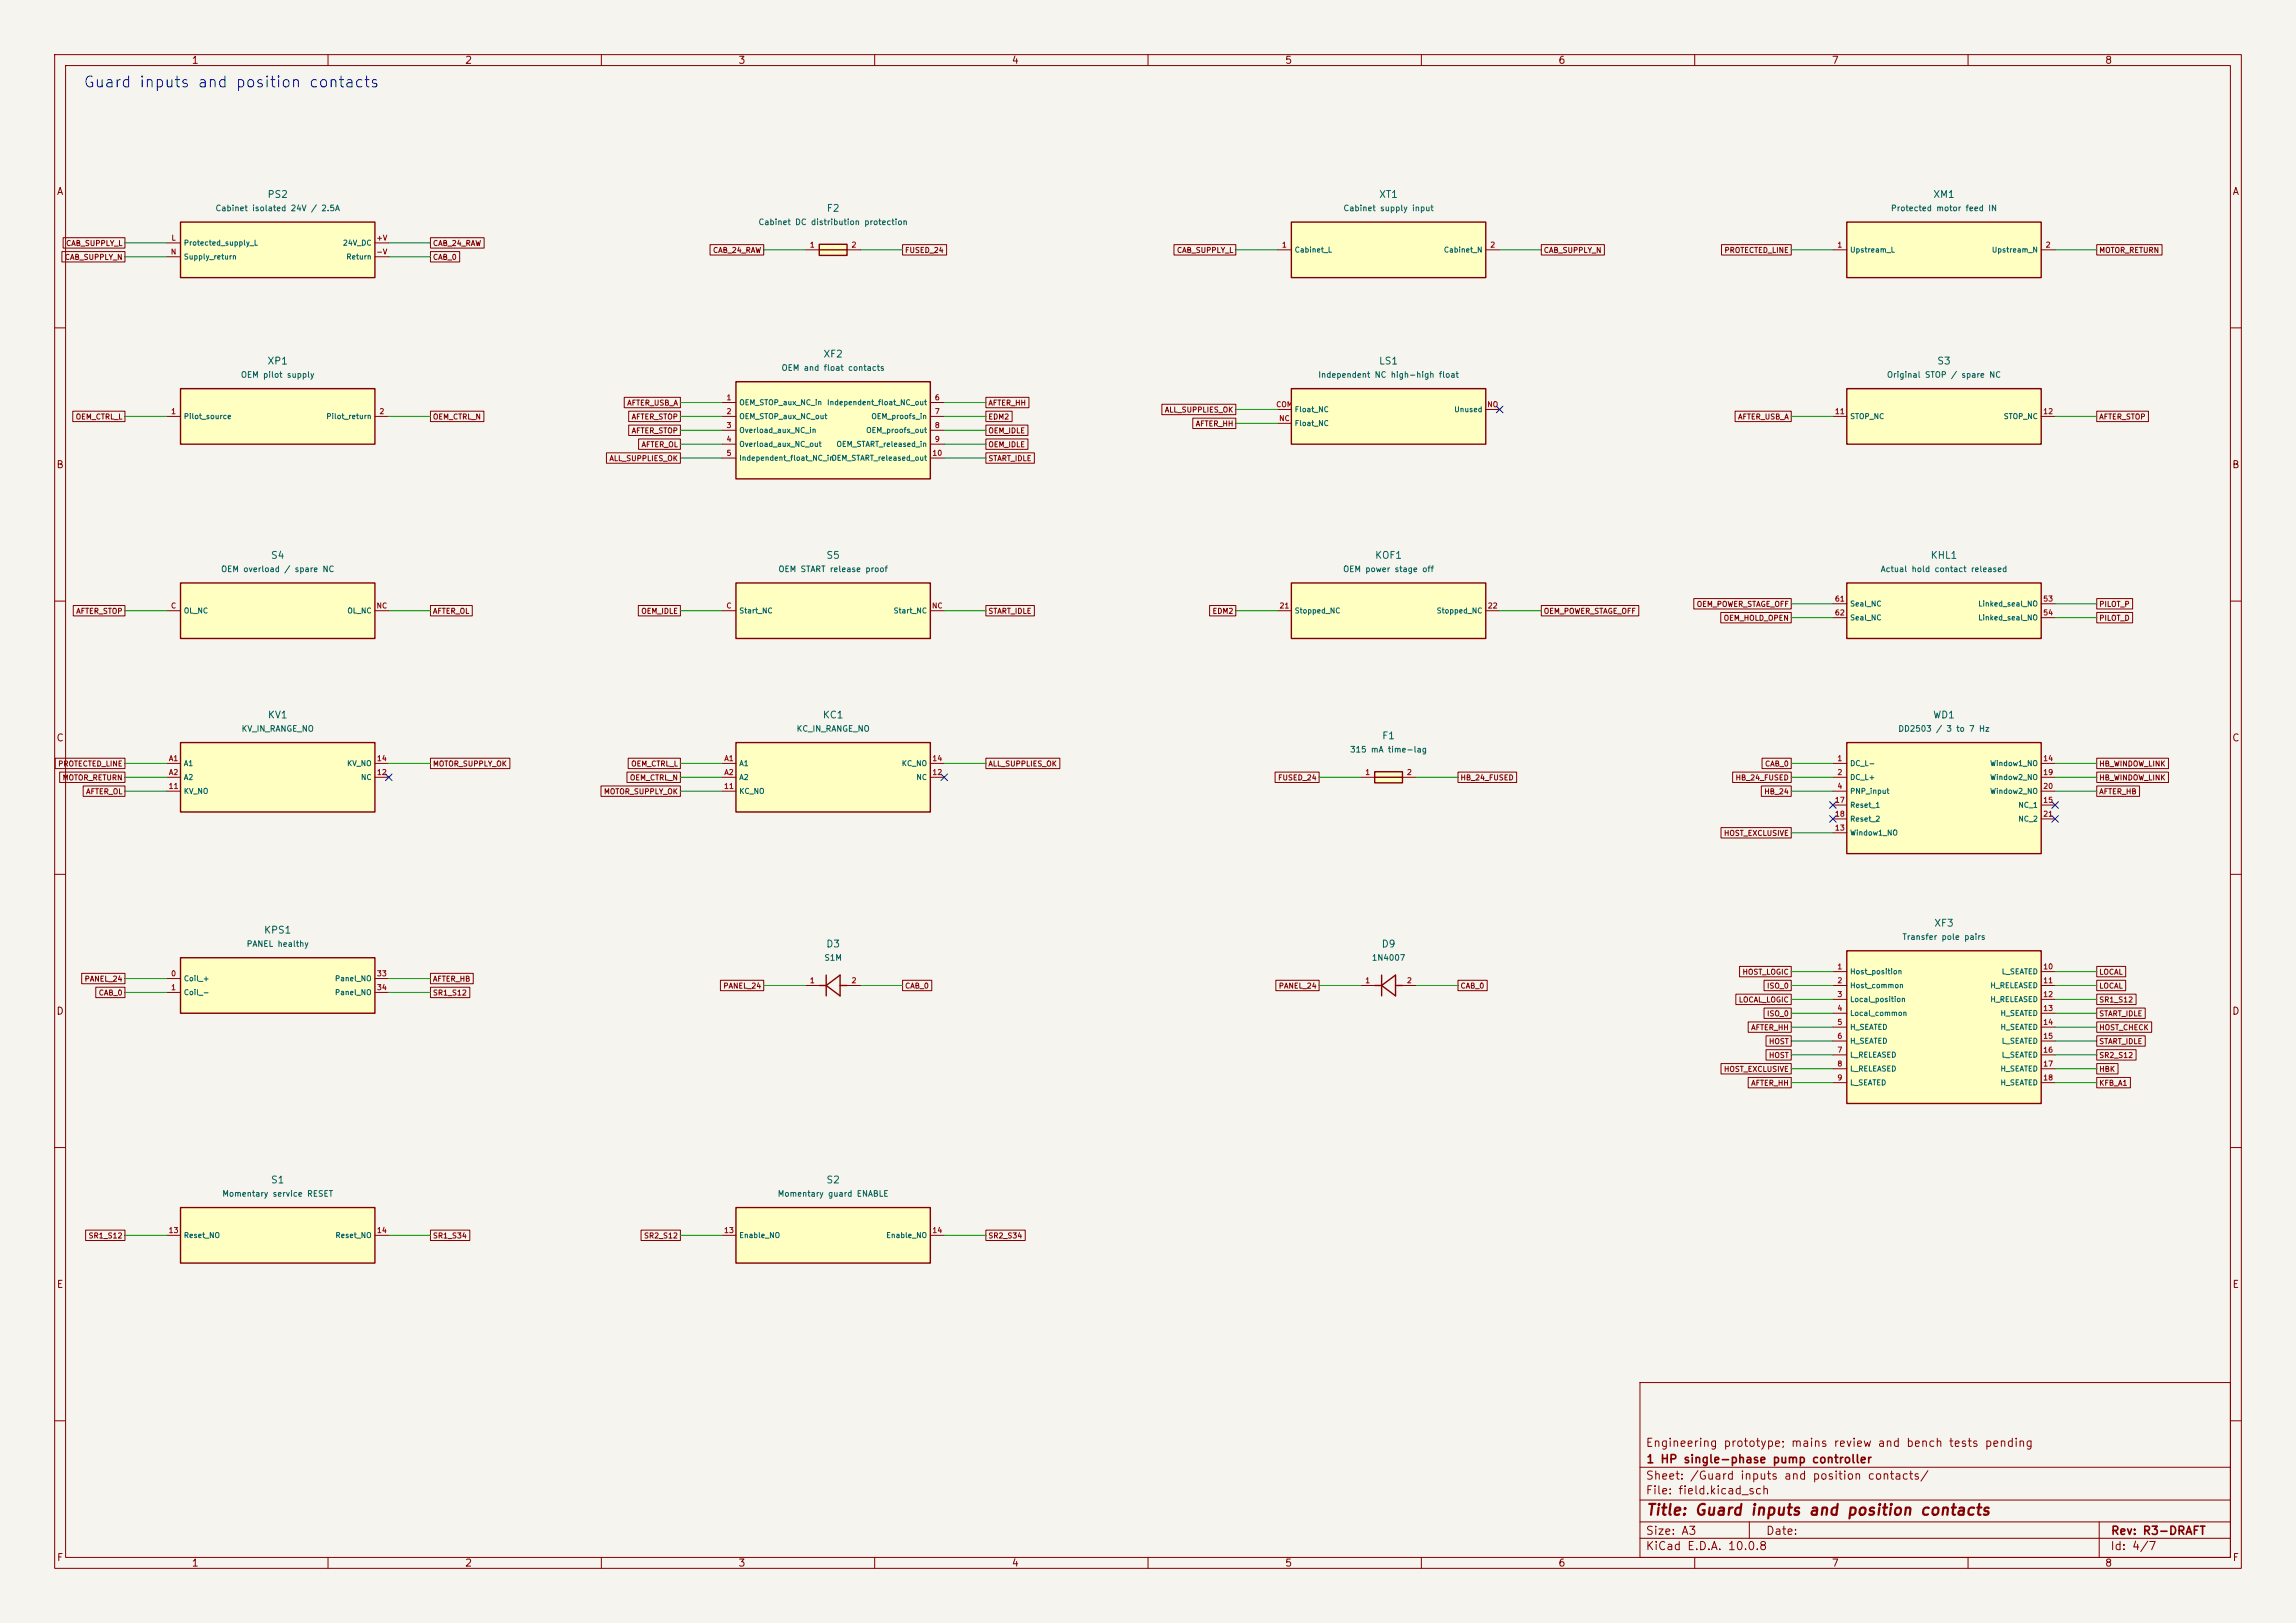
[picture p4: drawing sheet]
<svg xmlns="http://www.w3.org/2000/svg" width="420mm" height="297mm" viewBox="0 0 420 297" stroke-linecap="round" stroke-linejoin="round" font-family="sans-serif">
<defs><g id="words">
<text font-size="2" fill="#0000c2" x="15.1" y="16.5">Guard inputs and position contacts</text>
<text font-size="2" fill="#840000" x="301" y="277.8">Title: Guard inputs and position contacts</text>
<g font-size="1.5" fill="#840000">
<text x="300.9" y="265.1">Engineering prototype; mains review and bench tests pending</text>
<text x="301" y="268.1">1 HP single-phase pump controller</text>
<text x="300.9" y="273.8">File: field.kicad_sch</text>
<text x="300.9" y="271.1">Sheet: /Guard inputs and position contacts/</text>
<text x="300.9" y="281.2">Size: A3</text>
<text x="322.9" y="281.2">Date:</text>
<text x="386" y="281.2">Rev: R3-DRAFT</text>
<text x="300.9" y="284">KiCad E.D.A. 10.0.8</text>
<text x="385.9" y="284">Id: 4/7</text>
</g>
<g font-size="1.3" fill="#840000">
<text x="35" y="12">1</text>
<text x="85" y="12">2</text>
<text x="135" y="12">3</text>
<text x="185" y="12">4</text>
<text x="235" y="12">5</text>
<text x="285" y="12">6</text>
<text x="335" y="12">7</text>
<text x="385" y="12">8</text>
<text x="10.3" y="36">A</text>
<text x="408.3" y="36">A</text>
<text x="10.2" y="86">B</text>
<text x="408.2" y="86">B</text>
<text x="10.2" y="136">C</text>
<text x="408.2" y="136">C</text>
<text x="10.2" y="186">D</text>
<text x="408.2" y="186">D</text>
<text x="10.3" y="236">E</text>
<text x="408.3" y="236">E</text>
<text x="10.3" y="286">F</text>
<text x="35" y="287">1</text>
<text x="85" y="287">2</text>
<text x="135" y="287">3</text>
<text x="185" y="287">4</text>
<text x="235" y="287">5</text>
<text x="285" y="287">6</text>
<text x="335" y="287">7</text>
<text x="385" y="287">8</text>
<text x="408.3" y="286">F</text>
</g>
<g font-size="1.3" fill="#006464">
<text x="48.8" y="36.5">PS2</text>
<text x="151.1" y="39.1">F2</text>
<text x="252.2" y="36.5">XT1</text>
<text x="353.5" y="36.5">XM1</text>
<text x="150.5" y="65.7">XF2</text>
<text x="48.8" y="67">XP1</text>
<text x="252.1" y="67">LS1</text>
<text x="354.3" y="67">S3</text>
<text x="49.5" y="102.6">S4</text>
<text x="151.1" y="102.6">S5</text>
<text x="251.4" y="102.6">KOF1</text>
<text x="353.1" y="102.6">KHL1</text>
<text x="48.9" y="131.8">KV1</text>
<text x="150.4" y="131.8">KC1</text>
<text x="353.5" y="131.8">WD1</text>
<text x="252.7" y="135.6">F1</text>
<text x="48.2" y="171.1">KPS1</text>
<text x="151" y="173.7">D3</text>
<text x="252.6" y="173.7">D9</text>
<text x="353.7" y="169.9">XF3</text>
<text x="49.5" y="216.9">S1</text>
<text x="151.1" y="216.9">S2</text>
</g>
<g font-size="1.1" fill="#006464">
<text x="39.3" y="38.9">Cabinet isolated 24V / 2.5A</text>
<text x="138.6" y="41.4">Cabinet DC distribution protection</text>
<text x="245.6" y="38.9">Cabinet supply input</text>
<text x="345.8" y="38.9">Protected motor feed IN</text>
<text x="44" y="69.4">OEM pilot supply</text>
<text x="142.9" y="68.1">OEM and float contacts</text>
<text x="241" y="69.4">Independent NC high-high float</text>
<text x="345.1" y="69.4">Original STOP / spare NC</text>
<text x="40.3" y="104.9">OEM overload / spare NC</text>
<text x="142.3" y="104.9">OEM START release proof</text>
<text x="245.6" y="104.9">OEM power stage off</text>
<text x="343.9" y="104.9">Actual hold contact released</text>
<text x="44.1" y="134.1">KV_IN_RANGE_NO</text>
<text x="145.6" y="134.1">KC_IN_RANGE_NO</text>
<text x="246.9" y="138">315 mA time-lag</text>
<text x="347.1" y="134.1">DD2503 / 3 to 7 Hz</text>
<text x="45" y="173.5">PANEL healthy</text>
<text x="347.9" y="172.2">Transfer pole pairs</text>
<text x="150.7" y="176.1">S1M</text>
<text x="250.8" y="176.1">1N4007</text>
<text x="40.6" y="219.2">Momentary service RESET</text>
<text x="142.2" y="219.2">Momentary guard ENABLE</text>
</g>
<g font-size="1" fill="#840000">
<text x="11.8" y="47.8">CAB_SUPPLY_N</text>
<text x="12" y="45.2">CAB_SUPPLY_L</text>
<text x="79.1" y="45.2">CAB_24_RAW</text>
<text x="79.1" y="47.8">CAB_0</text>
<text x="130.3" y="46.5">CAB_24_RAW</text>
<text x="165.5" y="46.5">FUSED_24</text>
<text x="215.2" y="46.5">CAB_SUPPLY_L</text>
<text x="282.3" y="46.5">CAB_SUPPLY_N</text>
<text x="315.3" y="46.5">PROTECTED_LINE</text>
<text x="383.9" y="46.5">MOTOR_RETURN</text>
<text x="13.8" y="77">OEM_CTRL_L</text>
<text x="79.1" y="77">OEM_CTRL_N</text>
<text x="114.6" y="74.4">AFTER_USB_A</text>
<text x="115.4" y="77">AFTER_STOP</text>
<text x="180.7" y="74.4">AFTER_HH</text>
<text x="180.7" y="77">EDM2</text>
<text x="213" y="75.7">ALL_SUPPLIES_OK</text>
<text x="317.8" y="77">AFTER_USB_A</text>
<text x="383.9" y="77">AFTER_STOP</text>
<text x="115.4" y="79.5">AFTER_STOP</text>
<text x="117.3" y="82.1">AFTER_OL</text>
<text x="180.7" y="79.5">OEM_IDLE</text>
<text x="180.7" y="82.1">OEM_IDLE</text>
<text x="218.6" y="78.3">AFTER_HH</text>
<text x="111.4" y="84.6">ALL_SUPPLIES_OK</text>
<text x="180.7" y="84.6">START_IDLE</text>
<text x="13.8" y="112.5">AFTER_STOP</text>
<text x="79.1" y="112.5">AFTER_OL</text>
<text x="117.2" y="112.5">OEM_IDLE</text>
<text x="180.7" y="112.5">START_IDLE</text>
<text x="221.7" y="112.5">EDM2</text>
<text x="282.3" y="112.5">OEM_POWER_STAGE_OFF</text>
<text x="310.3" y="111.3">OEM_POWER_STAGE_OFF</text>
<text x="315.2" y="113.8">OEM_HOLD_OPEN</text>
<text x="383.9" y="113.8">PILOT_D</text>
<text x="383.9" y="111.3">PILOT_P</text>
<text x="10.5" y="140.5">PROTECTED_LINE</text>
<text x="11.4" y="143">MOTOR_RETURN</text>
<text x="79.1" y="140.5">MOTOR_SUPPLY_OK</text>
<text x="115.1" y="143">OEM_CTRL_N</text>
<text x="115.4" y="140.5">OEM_CTRL_L</text>
<text x="180.7" y="140.5">ALL_SUPPLIES_OK</text>
<text x="233.7" y="143">FUSED_24</text>
<text x="267.1" y="143">HB_24_FUSED</text>
<text x="317.4" y="143">HB_24_FUSED</text>
<text x="322.8" y="140.5">CAB_0</text>
<text x="383.9" y="140.5">HB_WINDOW_LINK</text>
<text x="383.9" y="143">HB_WINDOW_LINK</text>
<text x="15.7" y="145.6">AFTER_OL</text>
<text x="110.4" y="145.6">MOTOR_SUPPLY_OK</text>
<text x="322.6" y="145.6">HB_24</text>
<text x="383.9" y="145.6">AFTER_HB</text>
<text x="315.3" y="153.2">HOST_EXCLUSIVE</text>
<text x="15.4" y="179.9">PANEL_24</text>
<text x="79.1" y="179.9">AFTER_HB</text>
<text x="318.6" y="178.6">HOST_LOGIC</text>
<text x="383.9" y="178.6">LOCAL</text>
<text x="18" y="182.4">CAB_0</text>
<text x="79.1" y="182.4">SR1_S12</text>
<text x="132.2" y="181.1">PANEL_24</text>
<text x="165.5" y="181.1">CAB_0</text>
<text x="233.8" y="181.1">PANEL_24</text>
<text x="267.1" y="181.1">CAB_0</text>
<text x="318" y="183.7">LOCAL_LOGIC</text>
<text x="323.1" y="181.1">ISO_0</text>
<text x="383.9" y="181.1">LOCAL</text>
<text x="383.9" y="183.7">SR1_S12</text>
<text x="320.2" y="188.7">AFTER_HH</text>
<text x="323.1" y="186.2">ISO_0</text>
<text x="323.5" y="191.3">HOST</text>
<text x="383.9" y="191.3">START_IDLE</text>
<text x="383.9" y="186.2">START_IDLE</text>
<text x="383.9" y="188.7">HOST_CHECK</text>
<text x="315.3" y="196.4">HOST_EXCLUSIVE</text>
<text x="323.5" y="193.8">HOST</text>
<text x="383.9" y="193.8">SR2_S12</text>
<text x="383.9" y="196.4">HBK</text>
<text x="320.2" y="198.9">AFTER_HH</text>
<text x="383.9" y="198.9">KFB_A1</text>
<text x="16.1" y="226.8">SR1_S12</text>
<text x="79.1" y="226.8">SR1_S34</text>
<text x="117.7" y="226.8">SR2_S12</text>
<text x="180.7" y="226.8">SR2_S34</text>
</g>
<g font-size="1" fill="#a90000">
<text x="31.2" y="46.8">N</text>
<text x="31.3" y="44.3">L</text>
<text x="68.8" y="44.3">+V</text>
<text x="68.8" y="46.8">-V</text>
<text x="148" y="45.5">1</text>
<text x="155.7" y="45.5">2</text>
<text x="234.4" y="45.5">1</text>
<text x="272.5" y="45.5">2</text>
<text x="336" y="45.5">1</text>
<text x="374.1" y="45.5">2</text>
<text x="31.2" y="76">1</text>
<text x="69.3" y="76">2</text>
<text x="132.8" y="73.5">1</text>
<text x="132.8" y="76">2</text>
<text x="170.9" y="73.5">6</text>
<text x="170.9" y="76">7</text>
<text x="233.3" y="74.7">COM</text>
<text x="233.9" y="77.3">NC</text>
<text x="272" y="74.7">NO</text>
<text x="335.6" y="76">11</text>
<text x="373.7" y="76">12</text>
<text x="132.8" y="78.5">3</text>
<text x="132.8" y="81.1">4</text>
<text x="132.8" y="83.6">5</text>
<text x="170.5" y="83.6">10</text>
<text x="170.9" y="78.5">8</text>
<text x="170.9" y="81.1">9</text>
<text x="31.2" y="111.6">C</text>
<text x="68.8" y="111.6">NC</text>
<text x="132.8" y="111.6">C</text>
<text x="170.4" y="111.6">NC</text>
<text x="234" y="111.6">21</text>
<text x="272.1" y="111.6">22</text>
<text x="335.6" y="110.3">61</text>
<text x="335.6" y="112.8">62</text>
<text x="373.7" y="110.3">53</text>
<text x="373.7" y="112.8">54</text>
<text x="30.8" y="139.5">A1</text>
<text x="30.8" y="142">A2</text>
<text x="68.9" y="142">12</text>
<text x="68.9" y="139.5">14</text>
<text x="132.4" y="139.5">A1</text>
<text x="132.4" y="142">A2</text>
<text x="170.5" y="142">12</text>
<text x="170.5" y="139.5">14</text>
<text x="249.6" y="142">1</text>
<text x="257.3" y="142">2</text>
<text x="336" y="139.5">1</text>
<text x="336" y="142">2</text>
<text x="373.7" y="139.5">14</text>
<text x="373.7" y="142">19</text>
<text x="30.8" y="144.6">11</text>
<text x="132.4" y="144.6">11</text>
<text x="335.6" y="147.1">17</text>
<text x="335.6" y="149.7">18</text>
<text x="336" y="144.6">4</text>
<text x="373.7" y="147.1">15</text>
<text x="373.7" y="144.6">20</text>
<text x="373.7" y="149.7">21</text>
<text x="335.6" y="152.2">13</text>
<text x="31.2" y="178.9">0</text>
<text x="68.9" y="178.9">33</text>
<text x="336" y="177.6">1</text>
<text x="373.7" y="177.6">10</text>
<text x="31.2" y="181.4">1</text>
<text x="68.9" y="181.4">34</text>
<text x="148" y="180.1">1</text>
<text x="155.7" y="180.1">2</text>
<text x="249.6" y="180.1">1</text>
<text x="257.3" y="180.1">2</text>
<text x="336" y="180.1">2</text>
<text x="336" y="182.7">3</text>
<text x="336" y="185.2">4</text>
<text x="373.7" y="180.1">11</text>
<text x="373.7" y="182.7">12</text>
<text x="373.7" y="185.2">13</text>
<text x="336" y="187.8">5</text>
<text x="336" y="190.3">6</text>
<text x="373.7" y="187.8">14</text>
<text x="373.7" y="190.3">15</text>
<text x="336" y="192.8">7</text>
<text x="336" y="195.4">8</text>
<text x="336" y="197.9">9</text>
<text x="373.7" y="192.8">16</text>
<text x="373.7" y="195.4">17</text>
<text x="373.7" y="197.9">18</text>
<text x="30.8" y="225.9">13</text>
<text x="68.9" y="225.9">14</text>
<text x="132.4" y="225.9">13</text>
<text x="170.5" y="225.9">14</text>
</g>
<g font-size="1" fill="#006464">
<text x="33.5" y="45.2">Protected_supply_L</text>
<text x="33.5" y="47.7">Supply_return</text>
<text x="62.6" y="45.2">24V_DC</text>
<text x="63.3" y="47.7">Return</text>
<text x="236.7" y="46.4">Cabinet_L</text>
<text x="264" y="46.4">Cabinet_N</text>
<text x="338.3" y="46.4">Upstream_L</text>
<text x="364.3" y="46.4">Upstream_N</text>
<text x="33.5" y="76.9">Pilot_source</text>
<text x="59.6" y="76.9">Pilot_return</text>
<text x="135.1" y="74.4">OEM_STOP_aux_NC_in</text>
<text x="135.1" y="76.9">OEM_STOP_aux_NC_out</text>
<text x="151.2" y="74.4">Independent_float_NC_out</text>
<text x="159.3" y="76.9">OEM_proofs_in</text>
<text x="236.7" y="75.6">Float_NC</text>
<text x="265.9" y="75.6">Unused</text>
<text x="338.3" y="76.9">STOP_NC</text>
<text x="366.4" y="76.9">STOP_NC</text>
<text x="135.1" y="79.5">Overload_aux_NC_in</text>
<text x="135.1" y="82">Overload_aux_NC_out</text>
<text x="152.9" y="82">OEM_START_released_in</text>
<text x="158.3" y="79.5">OEM_proofs_out</text>
<text x="236.7" y="78.2">Float_NC</text>
<text x="135.1" y="84.5">Independent_float_NC_in</text>
<text x="152" y="84.5">OEM_START_released_out</text>
<text x="33.5" y="112.5">OL_NC</text>
<text x="63.4" y="112.5">OL_NC</text>
<text x="135.1" y="112.5">Start_NC</text>
<text x="163.4" y="112.5">Start_NC</text>
<text x="236.7" y="112.5">Stopped_NC</text>
<text x="262.7" y="112.5">Stopped_NC</text>
<text x="338.3" y="111.2">Seal_NC</text>
<text x="338.3" y="113.7">Seal_NC</text>
<text x="361.8" y="111.2">Linked_seal_NO</text>
<text x="361.8" y="113.7">Linked_seal_NO</text>
<text x="33.5" y="140.4">A1</text>
<text x="33.5" y="143">A2</text>
<text x="63.4" y="140.4">KV_NO</text>
<text x="65.9" y="143">NC</text>
<text x="135.1" y="140.4">A1</text>
<text x="135.1" y="143">A2</text>
<text x="164.9" y="140.4">KC_NO</text>
<text x="167.5" y="143">NC</text>
<text x="338.3" y="140.4">DC_L-</text>
<text x="338.3" y="143">DC_L+</text>
<text x="363.9" y="140.4">Window1_NO</text>
<text x="363.9" y="143">Window2_NO</text>
<text x="33.5" y="145.5">KV_NO</text>
<text x="135.1" y="145.5">KC_NO</text>
<text x="338.3" y="145.5">PNP_input</text>
<text x="338.3" y="148">Reset_1</text>
<text x="363.9" y="145.5">Window2_NO</text>
<text x="369.1" y="148">NC_1</text>
<text x="338.3" y="153.1">Window1_NO</text>
<text x="338.3" y="150.6">Reset_2</text>
<text x="369.1" y="150.6">NC_2</text>
<text x="33.5" y="179.8">Coil_+</text>
<text x="61.2" y="179.8">Panel_NO</text>
<text x="338.3" y="178.5">Host_position</text>
<text x="366.1" y="178.5">L_SEATED</text>
<text x="33.5" y="182.3">Coil_-</text>
<text x="61.2" y="182.3">Panel_NO</text>
<text x="338.3" y="181.1">Host_common</text>
<text x="338.3" y="183.6">Local_position</text>
<text x="364" y="181.1">H_RELEASED</text>
<text x="364" y="183.6">H_RELEASED</text>
<text x="338.3" y="186.1">Local_common</text>
<text x="338.3" y="188.7">H_SEATED</text>
<text x="338.3" y="191.2">H_SEATED</text>
<text x="365.8" y="186.1">H_SEATED</text>
<text x="365.8" y="188.7">H_SEATED</text>
<text x="366.1" y="191.2">L_SEATED</text>
<text x="338.3" y="193.8">L_RELEASED</text>
<text x="338.3" y="196.3">L_RELEASED</text>
<text x="365.8" y="196.3">H_SEATED</text>
<text x="366.1" y="193.8">L_SEATED</text>
<text x="338.3" y="198.8">L_SEATED</text>
<text x="365.8" y="198.8">H_SEATED</text>
<text x="33.5" y="226.8">Reset_NO</text>
<text x="61.3" y="226.8">Reset_NO</text>
<text x="135.1" y="226.8">Enable_NO</text>
<text x="162" y="226.8">Enable_NO</text>
</g>
</g></defs>
<path d="M0 0h420v297h-420z" fill="#f5f4ef" stroke="#f5f4ef" stroke-width=".18"/>
<g fill="none" stroke="#840000" stroke-width=".18">
<path d="M10 10h400v277h-400zM12 12h396v273h-396zM60 10v2M110 10v2M160 10v2M210 10v2M260 10v2M310 10v2M360 10v2M10 60h2M408 60h2M10 110h2"/>
<path d="M408 110h2M10 160h2M408 160h2M10 210h2M408 210h2M300 253h108v32h-108zM10 260h2M300 278.5h108M300 274.5h108M300 268.5h108M320 278.5v3M384 278.5v6.5"/>
<path d="M408 260h2M60 285v2M110 285v2M160 285v2M210 285v2M260 285v2M300 281.5h108M310 285v2M360 285v2"/>
</g>
<path d="M33 106.7h35.6v10.1h-35.6z" fill="#ffffc2"/>
<path d="M33 106.7h35.6v10.1h-35.6z" fill="none" stroke="#840000" stroke-width=".25"/>
<path d="M30.5 111.8h2.5M68.6 111.8h2.5" fill="none" stroke="#840000" stroke-width=".18"/>
<path d="M337.8 71.1h35.6v10.2h-35.6z" fill="#ffffc2"/>
<path d="M337.8 71.1h35.6v10.2h-35.6z" fill="none" stroke="#840000" stroke-width=".25"/>
<path d="M335.3 76.2h2.5M373.4 76.2h2.5" fill="none" stroke="#840000" stroke-width=".18"/>
<path d="M337.8 40.6h35.6v10.2h-35.6z" fill="#ffffc2"/>
<path d="M337.8 40.6h35.6v10.2h-35.6z" fill="none" stroke="#840000" stroke-width=".25"/>
<path d="M335.3 45.7h2.5M373.4 45.7h2.5" fill="none" stroke="#840000" stroke-width=".18"/>
<path d="M337.8 135.9h35.6v20.3h-35.6z" fill="#ffffc2"/>
<path d="M337.8 135.9h35.6v20.3h-35.6z" fill="none" stroke="#840000" stroke-width=".25"/>
<path d="M335.3 139.7h2.5M373.4 139.7h2.5M335.3 142.2h2.5M335.3 144.8h2.5M335.3 152.4h2.5M335.3 147.3h2.5M335.3 149.9h2.5M373.4 142.2h2.5M373.4 144.8h2.5M373.4 147.3h2.5M373.4 149.9h2.5" fill="none" stroke="#840000" stroke-width=".18"/>
<path d="M337.8 106.7h35.6v10.1h-35.6z" fill="#ffffc2"/>
<path d="M337.8 106.7h35.6v10.1h-35.6z" fill="none" stroke="#840000" stroke-width=".25"/>
<path d="M335.3 110.5h2.5M335.3 113h2.5M373.4 110.5h2.5M373.4 113h2.5" fill="none" stroke="#840000" stroke-width=".18"/>
<path d="M33 40.6h35.6v10.2h-35.6z" fill="#ffffc2"/>
<path d="M33 40.6h35.6v10.2h-35.6zM252.7 178.4v3.8M251.5 180.3h1.2M252.7 180.3l2.6-1.9v3.8zM255.3 180.3h1.2" fill="none" stroke="#840000" stroke-width=".25"/>
<path d="M30.5 44.5h2.5M30.5 47h2.5M68.6 44.5h2.5M68.6 47h2.5M248.9 180.3h2.6M256.5 180.3h2.6" fill="none" stroke="#840000" stroke-width=".18"/>
<path d="M251.5 141.2h5v2.1h-5z" fill="#ffffc2"/>
<path d="M251.5 141.2h5v2.1h-5zM251.5 142.2h5" fill="none" stroke="#840000" stroke-width=".25"/>
<path d="M248.9 142.2h2.6M256.5 142.2h2.6" fill="none" stroke="#840000" stroke-width=".18"/>
<path d="M134.6 221h35.6v10.1h-35.6z" fill="#ffffc2"/>
<path d="M151.1 178.4v3.8M149.9 180.3h1.2M151.1 180.3l2.6-1.9v3.8zM153.7 180.3h1.2M134.6 221h35.6v10.1h-35.6z" fill="none" stroke="#840000" stroke-width=".25"/>
<path d="M147.3 180.3h2.6M154.9 180.3h2.6M132.1 226.1h2.5M170.2 226.1h2.5" fill="none" stroke="#840000" stroke-width=".18"/>
<path d="M134.6 135.9h35.6v12.7h-35.6z" fill="#ffffc2"/>
<path d="M134.6 135.9h35.6v12.7h-35.6z" fill="none" stroke="#840000" stroke-width=".25"/>
<path d="M132.1 139.7h2.5M170.2 139.7h2.5M132.1 144.8h2.5M132.1 142.2h2.5M170.2 142.2h2.5" fill="none" stroke="#840000" stroke-width=".18"/>
<path d="M134.6 106.7h35.6v10.1h-35.6z" fill="#ffffc2"/>
<path d="M134.6 106.7h35.6v10.1h-35.6z" fill="none" stroke="#840000" stroke-width=".25"/>
<path d="M132.1 111.8h2.5M170.2 111.8h2.5" fill="none" stroke="#840000" stroke-width=".18"/>
<path d="M33 71.1h35.6v10.2h-35.6z" fill="#ffffc2"/>
<path d="M33 71.1h35.6v10.2h-35.6z" fill="none" stroke="#840000" stroke-width=".25"/>
<path d="M30.5 76.2h2.5M68.6 76.2h2.5" fill="none" stroke="#840000" stroke-width=".18"/>
<path d="M337.8 174h35.6v27.9h-35.6z" fill="#ffffc2"/>
<path d="M337.8 174h35.6v27.9h-35.6z" fill="none" stroke="#840000" stroke-width=".25"/>
<g fill="none" stroke="#840000" stroke-width=".18">
<path d="M335.3 177.8h2.5M373.4 177.8h2.5M335.3 180.3h2.5M335.3 182.9h2.5M335.3 185.4h2.5M335.3 188h2.5M335.3 190.5h2.5M335.3 193h2.5M335.3 195.6h2.5M335.3 198.1h2.5M373.4 180.3h2.5M373.4 182.9h2.5"/>
<path d="M373.4 185.4h2.5M373.4 188h2.5M373.4 190.5h2.5M373.4 193h2.5M373.4 195.6h2.5M373.4 198.1h2.5"/>
</g>
<path d="M236.2 71.1h35.6v10.2h-35.6z" fill="#ffffc2"/>
<path d="M236.2 71.1h35.6v10.2h-35.6z" fill="none" stroke="#840000" stroke-width=".25"/>
<path d="M233.7 74.9h2.5M233.7 77.5h2.5M271.8 74.9h2.5" fill="none" stroke="#840000" stroke-width=".18"/>
<path d="M33 175.3h35.6v10.1h-35.6z" fill="#ffffc2"/>
<path d="M33 175.3h35.6v10.1h-35.6z" fill="none" stroke="#840000" stroke-width=".25"/>
<path d="M30.5 179.1h2.5M68.6 179.1h2.5M30.5 181.6h2.5M68.6 181.6h2.5" fill="none" stroke="#840000" stroke-width=".18"/>
<path d="M236.2 40.6h35.6v10.2h-35.6z" fill="#ffffc2"/>
<path d="M236.2 40.6h35.6v10.2h-35.6z" fill="none" stroke="#840000" stroke-width=".25"/>
<path d="M233.7 45.7h2.5M271.8 45.7h2.5" fill="none" stroke="#840000" stroke-width=".18"/>
<path d="M236.2 106.7h35.6v10.1h-35.6z" fill="#ffffc2"/>
<path d="M236.2 106.7h35.6v10.1h-35.6z" fill="none" stroke="#840000" stroke-width=".25"/>
<path d="M233.7 111.8h2.5M271.8 111.8h2.5" fill="none" stroke="#840000" stroke-width=".18"/>
<path d="M134.6 69.9h35.6v17.7h-35.6z" fill="#ffffc2"/>
<path d="M134.6 69.9h35.6v17.7h-35.6z" fill="none" stroke="#840000" stroke-width=".25"/>
<path d="M132.1 73.7h2.5M132.1 76.2h2.5M132.1 78.7h2.5M170.2 73.7h2.5M170.2 76.2h2.5M170.2 78.7h2.5M132.1 81.3h2.5M132.1 83.8h2.5M170.2 81.3h2.5M170.2 83.8h2.5" fill="none" stroke="#840000" stroke-width=".18"/>
<path d="M149.9 44.7h5v2h-5z" fill="#ffffc2"/>
<path d="M149.9 44.7h5v2h-5zM149.9 45.7h5" fill="none" stroke="#840000" stroke-width=".25"/>
<path d="M147.3 45.7h2.6M154.9 45.7h2.6" fill="none" stroke="#840000" stroke-width=".18"/>
<path d="M33 221h35.6v10.1h-35.6z" fill="#ffffc2"/>
<path d="M33 221h35.6v10.1h-35.6z" fill="none" stroke="#840000" stroke-width=".25"/>
<path d="M30.5 226.1h2.5M68.6 226.1h2.5" fill="none" stroke="#840000" stroke-width=".18"/>
<path d="M33 135.9h35.6v12.7h-35.6z" fill="#ffffc2"/>
<path d="M33 135.9h35.6v12.7h-35.6z" fill="none" stroke="#840000" stroke-width=".25"/>
<g fill="none" stroke="#840000" stroke-width=".18">
<path d="M11.3 46h11.6v1.9h-11.6zM11.5 43.5h11.4v1.9h-11.4zM78.7 43.5h9.9v1.9h-9.9zM78.7 46h5.4v1.9h-5.4zM129.9 44.8h9.8v1.9h-9.8zM165.1 44.8h8.1v1.9h-8.1zM214.7 44.8h11.4v1.9h-11.4zM281.9 44.8h11.6v1.9h-11.6zM314.9 44.8h12.8v1.9h-12.8zM383.5 44.8h12v1.9h-12zM13.3 75.2h9.6v2h-9.6zM78.7 75.2h9.8v2h-9.8z"/>
<path d="M114.2 72.7h10.3v1.9h-10.3zM115 77.8h9.5v1.9h-9.5zM115 75.2h9.5v2h-9.5zM180.3 72.7h7.9v1.9h-7.9zM180.3 75.2h4.8v2h-4.8zM180.3 77.8h7.7v1.9h-7.7zM212.5 74h13.6v1.9h-13.6zM218.2 76.5h7.9v1.9h-7.9zM317.4 75.2h10.3v2h-10.3zM383.5 75.2h9.5v2h-9.5zM110.9 82.9h13.6v1.9h-13.6zM116.8 80.3h7.7v1.9h-7.7z"/>
<path d="M180.3 80.3h7.7v1.9h-7.7zM180.3 82.9h8.9v1.9h-8.9zM13.4 110.8h9.5v1.9h-9.5zM78.7 110.8h7.7v1.9h-7.7zM116.8 110.8h7.7v1.9h-7.7zM180.3 110.8h8.9v1.9h-8.9zM221.3 110.8h4.8v1.9h-4.8zM281.9 110.8h17.9v1.9h-17.9zM309.8 109.5h17.9v1.9h-17.9zM314.8 112.1h12.9v1.9h-12.9zM383.5 112.1h6.6v1.9h-6.6zM383.5 109.5h6.6v1.9h-6.6z"/>
<path d="M10.1 138.7h12.8v2h-12.8zM30.5 139.7h2.5M68.6 139.7h2.5M78.7 138.7h14.6v2h-14.6zM114.9 138.7h9.6v2h-9.6zM180.3 138.7h13.6v2h-13.6zM322.3 138.7h5.4v2h-5.4zM383.5 138.7h13.2v2h-13.2zM10.9 141.3h12v1.9h-12zM15.2 143.8h7.7v1.9h-7.7zM30.5 144.8h2.5M30.5 142.2h2.5"/>
<path d="M68.6 142.2h2.5M109.9 143.8h14.6v1.9h-14.6zM114.7 141.3h9.8v1.9h-9.8zM233.2 141.3h8.1v1.9h-8.1zM266.7 141.3h10.7v1.9h-10.7zM314.8 151.4h12.9v2h-12.9zM316.9 141.3h10.8v1.9h-10.8zM322.2 143.8h5.5v1.9h-5.5zM383.5 141.3h13.2v1.9h-13.2zM383.5 143.8h7.9v1.9h-7.9zM14.9 178.1h8v1.9h-8zM78.7 178.1h7.9v1.9h-7.9z"/>
<path d="M131.8 179.4h7.9v1.9h-7.9zM165.1 179.4h5.3v1.9h-5.3zM233.4 179.4h7.9v1.9h-7.9zM266.7 179.4h5.3v1.9h-5.3zM318.2 176.8h9.5v2h-9.5zM322.7 179.4h5v1.9h-5zM383.5 176.8h5.3v2h-5.3zM383.5 179.4h5.3v1.9h-5.3zM17.5 180.7h5.4v1.9h-5.4zM78.7 180.7h7.2v1.9h-7.2zM314.8 194.6h12.9v1.9h-12.9zM317.5 181.9h10.2v1.9h-10.2z"/>
<path d="M319.8 197.2h7.9v1.9h-7.9zM319.8 187h7.9v1.9h-7.9zM322.7 184.5h5v1.9h-5zM323 192.1h4.7v1.9h-4.7zM323 189.5h4.7v2h-4.7zM383.5 197.2h6.2v1.9h-6.2zM383.5 189.5h8.9v2h-8.9zM383.5 181.9h7.2v1.9h-7.2zM383.5 184.5h8.9v1.9h-8.9zM383.5 187h10.1v1.9h-10.1zM383.5 192.1h7.2v1.9h-7.2zM383.5 194.6h3.9v1.9h-3.9z"/>
<path d="M15.7 225.1h7.2v1.9h-7.2zM78.7 225.1h7.2v1.9h-7.2zM117.3 225.1h7.2v1.9h-7.2zM180.3 225.1h7.2v1.9h-7.2z"/>
</g>
<g fill="none" stroke="#009600" stroke-width=".18">
<path d="M22.9 44.5h7.6M22.9 47h7.6M71.1 44.5h7.6M71.1 47h7.6M139.7 45.7h7.6M157.5 45.7h7.6M226.1 45.7h7.6M274.3 45.7h7.6M327.7 45.7h7.6M375.9 45.7h7.6M22.9 76.2h7.6M71.1 76.2h7.6"/>
<path d="M124.5 73.7h7.6M124.5 78.7h7.6M124.5 76.2h7.6M172.7 73.7h7.6M172.7 78.7h7.6M172.7 76.2h7.6M226.1 77.5h7.6M226.1 74.9h7.6M327.7 76.2h7.6M375.9 76.2h7.6M124.5 81.3h7.6M124.5 83.8h7.6"/>
<path d="M172.7 81.3h7.6M172.7 83.8h7.6M22.9 111.8h7.6M71.1 111.8h7.6M124.5 111.8h7.6M172.7 111.8h7.6M226.1 111.8h7.6M274.3 111.8h7.6M327.7 113h7.6M327.7 110.5h7.6M375.9 113h7.6M375.9 110.5h7.6"/>
<path d="M22.9 139.7h7.6M71.1 139.7h7.6M124.5 139.7h7.6M172.7 139.7h7.6M327.7 139.7h7.6M375.9 139.7h7.6M22.9 142.2h7.6M22.9 144.8h7.6M124.5 142.2h7.6M124.5 144.8h7.6M241.3 142.2h7.6M259.1 142.2h7.6"/>
<path d="M327.7 142.2h7.6M327.7 144.8h7.6M327.7 152.4h7.6M375.9 142.2h7.6M375.9 144.8h7.6M22.9 179.1h7.6M71.1 179.1h7.6M327.7 177.8h7.6M375.9 177.8h7.6M22.9 181.6h7.6M71.1 181.6h7.6M139.7 180.3h7.6"/>
<path d="M157.5 180.3h7.6M241.3 180.3h7.6M259.1 180.3h7.6M327.7 198.1h7.6M327.7 195.6h7.6M327.7 193h7.6M327.7 188h7.6M327.7 185.4h7.6M327.7 182.9h7.6M327.7 180.3h7.6M327.7 190.5h7.6M375.9 198.1h7.6"/>
<path d="M375.9 195.6h7.6M375.9 193h7.6M375.9 188h7.6M375.9 185.4h7.6M375.9 182.9h7.6M375.9 180.3h7.6M375.9 190.5h7.6M22.9 226.1h7.6M71.1 226.1h7.6M124.5 226.1h7.6M172.7 226.1h7.6"/>
</g>
<g fill="none" stroke="#000084" stroke-width=".18">
<path d="M273.7 74.3l1.2 1.2M274.9 74.3l-1.2 1.2M70.5 141.6l1.2 1.2M71.7 141.6l-1.2 1.2M172.1 141.6l1.2 1.2M173.3 141.6l-1.2 1.2M334.7 146.7l1.2 1.2M334.7 149.3l1.2 1.2M335.9 146.7l-1.2 1.2M335.9 149.3l-1.2 1.2M375.3 146.7l1.2 1.2M375.3 149.3l1.2 1.2"/>
<path d="M376.5 146.7l-1.2 1.2M376.5 149.3l-1.2 1.2"/>
</g>
<use href="#words"/>
</svg>
